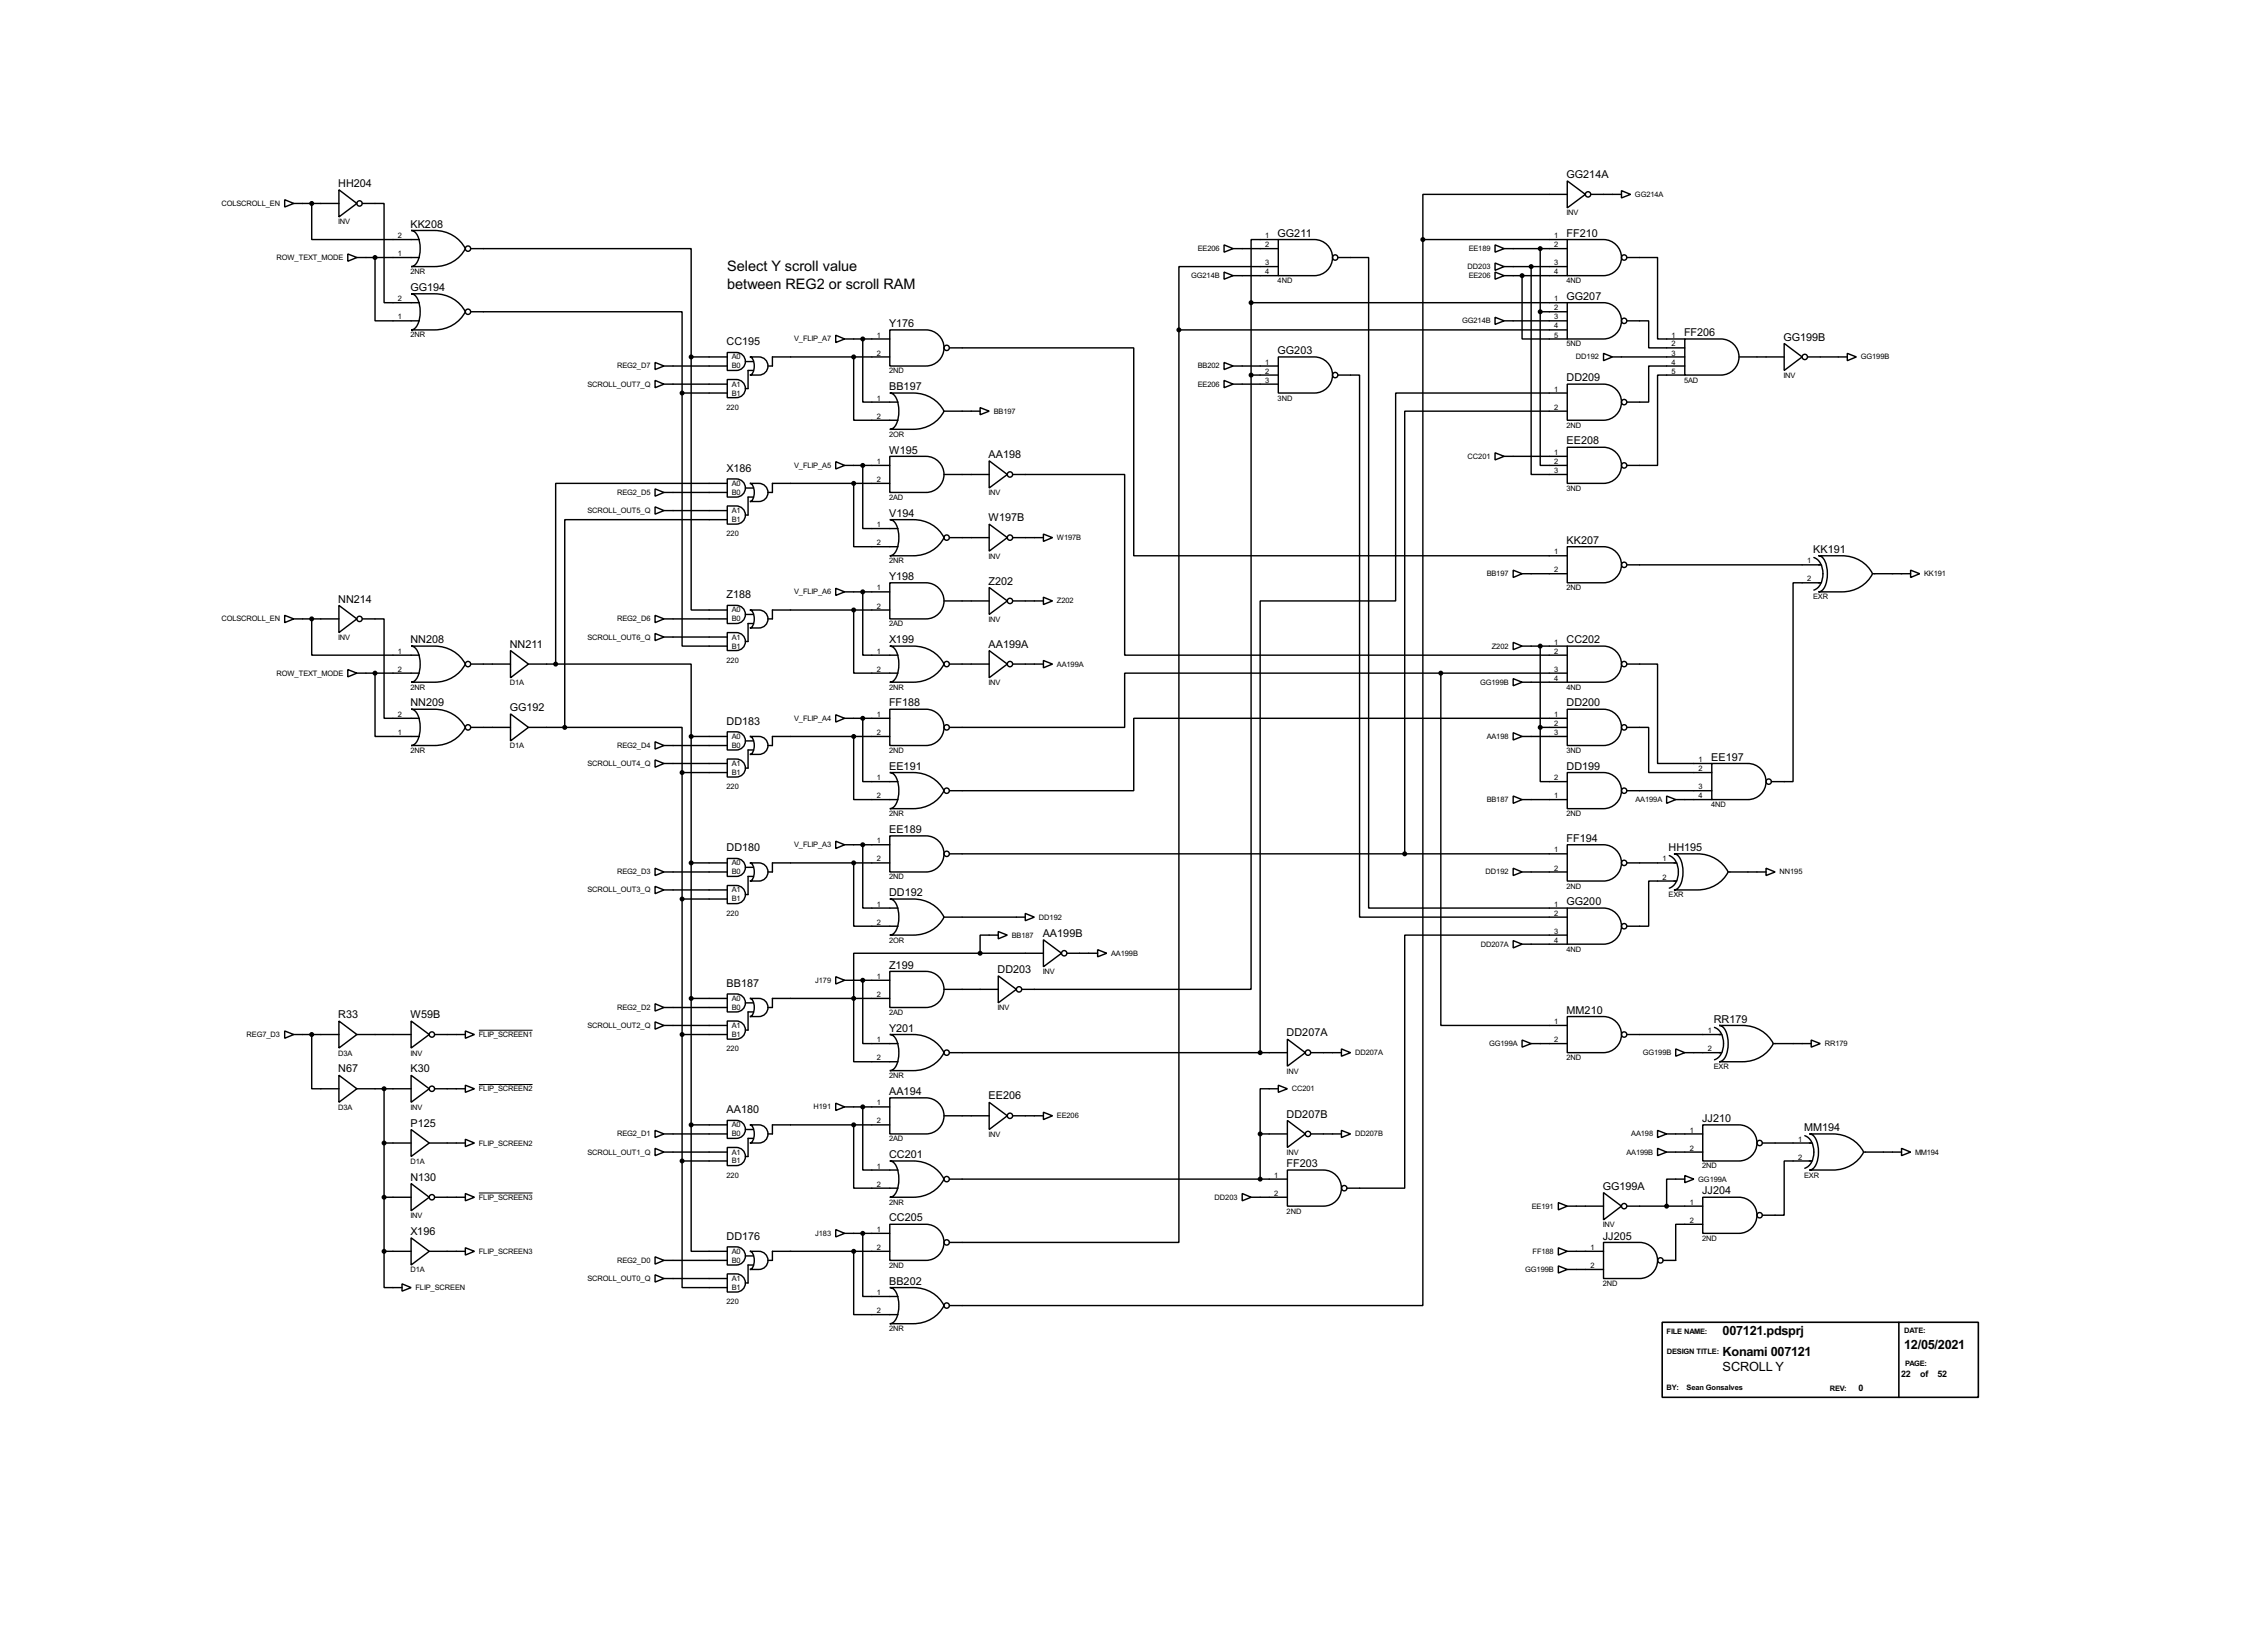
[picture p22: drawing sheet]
<svg xmlns="http://www.w3.org/2000/svg" width="637mm" height="460mm" viewBox="0 0 637 460" stroke-linecap="round" stroke-linejoin="round" font-family="sans-serif">
<defs><g id="words">
<g font-size="4.6">
<text x="204.5" y="76.1">Select Y scroll value</text>
<text x="204.5" y="81.1">between REG2 or scroll RAM</text>
</g>
<g font-size="4">
<text x="484.4" y="375.4">007121.pdsprj</text>
<text x="484.4" y="381.1">Konami 007121</text>
<text x="535.5" y="379.4">12/05/2021</text>
<text x="484.4" y="385.5">SCROLL Y</text>
</g>
<g font-size="3.4">
<text x="95.1" y="52.6">HH204</text>
<text x="440.5" y="50.1">GG214A</text>
<text x="115.4" y="64">KK208</text>
<text x="359.3" y="66.5">GG211</text>
<text x="440.5" y="66.5">FF210</text>
<text x="115.4" y="81.8">GG194</text>
<text x="440.5" y="84.3">GG207</text>
<text x="250" y="92">Y176</text>
<text x="473.6" y="94.5">FF206</text>
<text x="501.5" y="95.8">GG199B</text>
<text x="204.3" y="97">CC195</text>
<text x="359.3" y="99.5">GG203</text>
<text x="440.5" y="107.2">DD209</text>
<text x="250" y="109.7">BB197</text>
<text x="440.5" y="124.9">EE208</text>
<text x="250" y="127.5">W195</text>
<text x="278" y="128.8">AA198</text>
<text x="204.3" y="132.6">X186</text>
<text x="250" y="145.3">V194</text>
<text x="278" y="146.6">W197B</text>
<text x="440.5" y="152.9">KK207</text>
<text x="509.9" y="155.5">KK191</text>
<text x="250" y="163">Y198</text>
<text x="278" y="164.4">Z202</text>
<text x="95.1" y="169.4">NN214</text>
<text x="204.3" y="168.2">Z188</text>
<text x="115.4" y="180.9">NN208</text>
<text x="143.4" y="182.1">NN211</text>
<text x="250" y="180.9">X199</text>
<text x="278" y="182.1">AA199A</text>
<text x="440.5" y="180.9">CC202</text>
<text x="115.4" y="198.6">NN209</text>
<text x="143.4" y="199.9">GG192</text>
<text x="204.3" y="203.7">DD183</text>
<text x="250" y="198.6">FF188</text>
<text x="440.5" y="198.6">DD200</text>
<text x="481.2" y="213.9">EE197</text>
<text x="250" y="216.4">EE191</text>
<text x="440.5" y="216.4">DD199</text>
<text x="204.3" y="239.3">DD180</text>
<text x="250" y="234.2">EE189</text>
<text x="440.5" y="236.7">FF194</text>
<text x="469.2" y="239.3">HH195</text>
<text x="250" y="252">DD192</text>
<text x="440.5" y="254.5">GG200</text>
<text x="293.2" y="263.4">AA199B</text>
<text x="250" y="272.3">Z199</text>
<text x="280.5" y="273.6">DD203</text>
<text x="204.3" y="277.4">BB187</text>
<text x="95.1" y="286.3">R33</text>
<text x="115.4" y="286.3">W59B</text>
<text x="440.5" y="285">MM210</text>
<text x="481.9" y="287.5">RR179</text>
<text x="250" y="290.1">Y201</text>
<text x="361.8" y="291.4">DD207A</text>
<text x="95.1" y="301.5">N67</text>
<text x="115.4" y="301.5">K30</text>
<text x="250" y="307.9">AA194</text>
<text x="278" y="309.1">EE206</text>
<text x="115.4" y="316.8">P125</text>
<text x="204.3" y="312.9">AA180</text>
<text x="361.8" y="314.2">DD207B</text>
<text x="478.6" y="315.5">JJ210</text>
<text x="507.3" y="318">MM194</text>
<text x="250" y="325.6">CC201</text>
<text x="361.8" y="328.2">FF203</text>
<text x="115.4" y="332">N130</text>
<text x="450.7" y="334.5">GG199A</text>
<text x="478.6" y="335.8">JJ204</text>
<text x="115.4" y="347.2">X196</text>
<text x="250" y="343.4">CC205</text>
<text x="204.3" y="348.5">DD176</text>
<text x="450.7" y="348.5">JJ205</text>
<text x="250" y="361.2">BB202</text>
</g>
<g font-size="2.8">
<text x="534.6" y="387.1">22</text>
<text x="539.9" y="387.1">of</text>
<text x="544.8" y="387.1">52</text>
<text x="522.6" y="391.2">0</text>
</g>
<g font-size="2.4">
<text x="62.3" y="57.9">COLSCROLL_EN</text>
<text x="459.8" y="55.4">GG214A</text>
<text x="95.1" y="63.1">INV</text>
<text x="440.5" y="60.6">INV</text>
<text x="111.9" y="72">1</text>
<text x="111.9" y="67">2</text>
<text x="336.8" y="70.6">EE206</text>
<text x="355.8" y="67">1</text>
<text x="355.8" y="69.5">2</text>
<text x="413" y="70.6">EE189</text>
<text x="437.1" y="67">1</text>
<text x="437.1" y="69.5">2</text>
<text x="77.8" y="73.1">ROW_TEXT_MODE</text>
<text x="115.4" y="77">2NR</text>
<text x="355.8" y="74.6">3</text>
<text x="355.8" y="77.1">4</text>
<text x="412.7" y="75.6">DD203</text>
<text x="437.1" y="74.6">3</text>
<text x="437.1" y="77.1">4</text>
<text x="335" y="78.2">GG214B</text>
<text x="359.3" y="79.6">4ND</text>
<text x="413" y="78.2">EE206</text>
<text x="440.5" y="79.6">4ND</text>
<text x="111.9" y="89.8">1</text>
<text x="111.9" y="84.7">2</text>
<text x="437.1" y="84.7">1</text>
<text x="437.1" y="87.3">2</text>
<text x="437.1" y="89.8">3</text>
<text x="115.4" y="94.9">2NR</text>
<text x="223.3" y="96">V_FLIP_A7</text>
<text x="246.6" y="94.9">1</text>
<text x="411.2" y="90.9">GG214B</text>
<text x="437.1" y="92.4">4</text>
<text x="437.1" y="94.9">5</text>
<text x="470.1" y="94.9">1</text>
<text x="205.8" y="101">A0</text>
<text x="246.6" y="100">2</text>
<text x="440.5" y="97.4">5ND</text>
<text x="443.2" y="101">DD192</text>
<text x="470.1" y="97.4">2</text>
<text x="470.1" y="100">3</text>
<text x="523.3" y="101">GG199B</text>
<text x="173.5" y="103.6">REG2_D7</text>
<text x="205.8" y="103.6">B0</text>
<text x="250" y="105">2ND</text>
<text x="336.8" y="103.6">BB202</text>
<text x="355.8" y="102.5">1</text>
<text x="355.8" y="105.1">2</text>
<text x="355.8" y="107.6">3</text>
<text x="470.1" y="102.5">4</text>
<text x="470.1" y="105.1">5</text>
<text x="473.6" y="107.6">5AD</text>
<text x="501.5" y="106.3">INV</text>
<text x="165.2" y="108.7">SCROLL_OUT7_Q</text>
<text x="205.8" y="108.7">A1</text>
<text x="205.8" y="111.2">B1</text>
<text x="246.6" y="112.7">1</text>
<text x="336.8" y="108.7">EE206</text>
<text x="359.3" y="112.6">3ND</text>
<text x="437.1" y="110.1">1</text>
<text x="204.3" y="115.1">220</text>
<text x="246.6" y="117.8">2</text>
<text x="279.5" y="116.3">BB197</text>
<text x="437.1" y="115.2">2</text>
<text x="250" y="122.8">2OR</text>
<text x="440.5" y="120.3">2ND</text>
<text x="223.3" y="131.6">V_FLIP_A5</text>
<text x="246.6" y="130.5">1</text>
<text x="412.7" y="129">CC201</text>
<text x="437.1" y="127.9">1</text>
<text x="437.1" y="130.5">2</text>
<text x="205.8" y="136.6">A0</text>
<text x="246.6" y="135.5">2</text>
<text x="437.1" y="133">3</text>
<text x="173.5" y="139.2">REG2_D5</text>
<text x="205.8" y="139.2">B0</text>
<text x="250" y="140.5">2AD</text>
<text x="278" y="139.3">INV</text>
<text x="440.5" y="138">3ND</text>
<text x="165.2" y="144.3">SCROLL_OUT5_Q</text>
<text x="205.8" y="144.3">A1</text>
<text x="205.8" y="146.8">B1</text>
<text x="246.6" y="148.2">1</text>
<text x="204.3" y="150.7">220</text>
<text x="246.6" y="153.3">2</text>
<text x="297.2" y="151.9">W197B</text>
<text x="437.1" y="155.9">1</text>
<text x="250" y="158.4">2NR</text>
<text x="278" y="157.1">INV</text>
<text x="437.1" y="160.9">2</text>
<text x="508.2" y="158.4">1</text>
<text x="223.3" y="167.1">V_FLIP_A6</text>
<text x="246.6" y="166">1</text>
<text x="418.1" y="162">BB197</text>
<text x="440.5" y="166">2ND</text>
<text x="508.2" y="163.5">2</text>
<text x="541.1" y="162">KK191</text>
<text x="205.8" y="172.2">A0</text>
<text x="246.6" y="171.1">2</text>
<text x="297.2" y="169.7">Z202</text>
<text x="509.9" y="168.5">EXR</text>
<text x="62.3" y="174.7">COLSCROLL_EN</text>
<text x="95.1" y="179.9">INV</text>
<text x="165.2" y="179.8">SCROLL_OUT6_Q</text>
<text x="173.5" y="174.7">REG2_D6</text>
<text x="205.8" y="174.7">B0</text>
<text x="205.8" y="179.8">A1</text>
<text x="250" y="176.1">2AD</text>
<text x="278" y="174.9">INV</text>
<text x="111.9" y="183.8">1</text>
<text x="205.8" y="182.4">B1</text>
<text x="246.6" y="183.8">1</text>
<text x="419.5" y="182.4">Z202</text>
<text x="437.1" y="181.3">1</text>
<text x="437.1" y="183.8">2</text>
<text x="77.8" y="190">ROW_TEXT_MODE</text>
<text x="111.9" y="188.9">2</text>
<text x="204.3" y="186.3">220</text>
<text x="246.6" y="188.9">2</text>
<text x="297.2" y="187.4">AA199A</text>
<text x="437.1" y="188.9">3</text>
<text x="437.1" y="191.4">4</text>
<text x="115.4" y="193.9">2NR</text>
<text x="143.4" y="192.7">D1A</text>
<text x="250" y="193.9">2NR</text>
<text x="278" y="192.7">INV</text>
<text x="416.2" y="192.5">GG199B</text>
<text x="440.5" y="193.9">4ND</text>
<text x="111.9" y="201.6">2</text>
<text x="223.3" y="202.7">V_FLIP_A4</text>
<text x="246.6" y="201.6">1</text>
<text x="437.1" y="201.6">1</text>
<text x="111.9" y="206.7">1</text>
<text x="205.8" y="207.8">A0</text>
<text x="246.6" y="206.7">2</text>
<text x="418.1" y="207.8">AA198</text>
<text x="437.1" y="204.1">2</text>
<text x="437.1" y="206.7">3</text>
<text x="115.4" y="211.7">2NR</text>
<text x="143.4" y="210.4">D1A</text>
<text x="165.2" y="215.4">SCROLL_OUT4_Q</text>
<text x="173.5" y="210.3">REG2_D4</text>
<text x="205.8" y="210.3">B0</text>
<text x="205.8" y="215.4">A1</text>
<text x="250" y="211.7">2ND</text>
<text x="440.5" y="211.7">3ND</text>
<text x="477.7" y="214.3">1</text>
<text x="204.3" y="221.9">220</text>
<text x="205.8" y="217.9">B1</text>
<text x="246.6" y="219.4">1</text>
<text x="437.1" y="219.4">2</text>
<text x="477.7" y="216.8">2</text>
<text x="477.7" y="221.9">3</text>
<text x="246.6" y="224.4">2</text>
<text x="418.1" y="225.5">BB187</text>
<text x="437.1" y="224.4">1</text>
<text x="459.9" y="225.5">AA199A</text>
<text x="477.7" y="224.4">4</text>
<text x="481.2" y="226.9">4ND</text>
<text x="250" y="229.5">2NR</text>
<text x="440.5" y="229.5">2ND</text>
<text x="223.3" y="238.2">V_FLIP_A3</text>
<text x="246.6" y="237.1">1</text>
<text x="437.1" y="239.7">1</text>
<text x="173.5" y="245.9">REG2_D3</text>
<text x="205.8" y="245.9">B0</text>
<text x="205.8" y="243.3">A0</text>
<text x="246.6" y="242.2">2</text>
<text x="417.8" y="245.9">DD192</text>
<text x="437.1" y="244.8">2</text>
<text x="467.5" y="242.2">1</text>
<text x="500.4" y="245.9">NN195</text>
<text x="165.2" y="250.9">SCROLL_OUT3_Q</text>
<text x="205.8" y="250.9">A1</text>
<text x="250" y="247.3">2ND</text>
<text x="440.5" y="249.8">2ND</text>
<text x="467.5" y="247.3">2</text>
<text x="204.3" y="257.4">220</text>
<text x="205.8" y="253.5">B1</text>
<text x="246.6" y="254.9">1</text>
<text x="437.1" y="254.9">1</text>
<text x="437.1" y="257.5">2</text>
<text x="469.2" y="252.3">EXR</text>
<text x="246.6" y="260">2</text>
<text x="284.5" y="263.6">BB187</text>
<text x="292.2" y="258.6">DD192</text>
<text x="437.1" y="262.5">3</text>
<text x="250" y="265">2OR</text>
<text x="312.5" y="268.7">AA199B</text>
<text x="416.4" y="266.2">DD207A</text>
<text x="437.1" y="265.1">4</text>
<text x="440.5" y="267.6">4ND</text>
<text x="246.6" y="275.2">1</text>
<text x="293.2" y="273.9">INV</text>
<text x="205.8" y="281.4">A0</text>
<text x="229.2" y="276.3">J179</text>
<text x="246.6" y="280.3">2</text>
<text x="173.5" y="284">REG2_D2</text>
<text x="205.8" y="284">B0</text>
<text x="250" y="285.4">2AD</text>
<text x="280.5" y="284.1">INV</text>
<text x="437.1" y="287.9">1</text>
<text x="69.4" y="291.6">REG7_D3</text>
<text x="134.7" y="291.6">FLIP_SCREEN1</text>
<text x="165.2" y="289">SCROLL_OUT2_Q</text>
<text x="205.8" y="289">A1</text>
<text x="205.8" y="291.6">B1</text>
<text x="246.6" y="293">1</text>
<text x="437.1" y="293">2</text>
<text x="480.2" y="290.5">1</text>
<text x="95.1" y="296.8">D3A</text>
<text x="115.4" y="296.8">INV</text>
<text x="204.3" y="295.5">220</text>
<text x="246.6" y="298.1">2</text>
<text x="381.1" y="296.7">DD207A</text>
<text x="418.8" y="294.1">GG199A</text>
<text x="440.5" y="298.1">2ND</text>
<text x="462" y="296.7">GG199B</text>
<text x="480.2" y="295.6">2</text>
<text x="513.1" y="294.1">RR179</text>
<text x="250" y="303.1">2NR</text>
<text x="361.8" y="301.9">INV</text>
<text x="481.9" y="300.6">EXR</text>
<text x="134.7" y="306.8">FLIP_SCREEN2</text>
<text x="228.8" y="311.9">H191</text>
<text x="246.6" y="310.8">1</text>
<text x="363.3" y="306.8">CC201</text>
<text x="95.1" y="312">D3A</text>
<text x="115.4" y="312">INV</text>
<text x="205.8" y="317">A0</text>
<text x="246.6" y="315.9">2</text>
<text x="297.2" y="314.4">EE206</text>
<text x="134.7" y="322.1">FLIP_SCREEN2</text>
<text x="173.5" y="319.5">REG2_D1</text>
<text x="205.8" y="319.5">B0</text>
<text x="250" y="320.9">2AD</text>
<text x="278" y="319.7">INV</text>
<text x="381.1" y="319.5">DD207B</text>
<text x="458.7" y="319.5">AA198</text>
<text x="475.2" y="318.4">1</text>
<text x="475.2" y="323.5">2</text>
<text x="505.6" y="321">1</text>
<text x="115.4" y="327.3">D1A</text>
<text x="165.2" y="324.6">SCROLL_OUT1_Q</text>
<text x="205.8" y="324.6">A1</text>
<text x="205.8" y="327.1">B1</text>
<text x="246.6" y="328.6">1</text>
<text x="361.8" y="324.7">INV</text>
<text x="457.4" y="324.6">AA199B</text>
<text x="478.6" y="328.5">2ND</text>
<text x="505.6" y="326">2</text>
<text x="538.5" y="324.6">MM194</text>
<text x="204.3" y="331.1">220</text>
<text x="246.6" y="333.7">2</text>
<text x="358.3" y="331.1">1</text>
<text x="477.6" y="332.2">GG199A</text>
<text x="507.3" y="331.1">EXR</text>
<text x="134.7" y="337.3">FLIP_SCREEN3</text>
<text x="250" y="338.7">2NR</text>
<text x="341.6" y="337.3">DD203</text>
<text x="358.3" y="336.2">2</text>
<text x="361.8" y="341.2">2ND</text>
<text x="430.8" y="339.8">EE191</text>
<text x="475.2" y="338.7">1</text>
<text x="115.4" y="342.5">INV</text>
<text x="229.2" y="347.5">J183</text>
<text x="246.6" y="346.4">1</text>
<text x="450.7" y="345.1">INV</text>
<text x="475.2" y="343.8">2</text>
<text x="134.7" y="352.5">FLIP_SCREEN3</text>
<text x="205.8" y="352.5">A0</text>
<text x="246.6" y="351.4">2</text>
<text x="431" y="352.5">FF188</text>
<text x="447.2" y="351.4">1</text>
<text x="478.6" y="348.9">2ND</text>
<text x="115.4" y="357.8">D1A</text>
<text x="173.5" y="355.1">REG2_D0</text>
<text x="205.8" y="355.1">B0</text>
<text x="250" y="356.5">2ND</text>
<text x="428.9" y="357.6">GG199B</text>
<text x="447.2" y="356.5">2</text>
<text x="116.9" y="362.7">FLIP_SCREEN</text>
<text x="165.2" y="360.2">SCROLL_OUT0_Q</text>
<text x="205.8" y="360.2">A1</text>
<text x="205.8" y="362.7">B1</text>
<text x="246.6" y="364.1">1</text>
<text x="450.7" y="361.6">2ND</text>
<text x="204.3" y="366.6">220</text>
<text x="246.6" y="369.2">2</text>
<text x="250" y="374.3">2NR</text>
<text x="468.7" y="375.2">FILE NAME:</text>
<text x="535.5" y="374.6">DATE:</text>
<text x="468.7" y="380.6">DESIGN TITLE:</text>
<text x="535.7" y="384.1">PAGE:</text>
<text x="468.7" y="390.9">BY:</text>
<text x="474.3" y="390.9">Sean Gonsalves</text>
<text x="514.5" y="391">REV:</text>
</g>
</g></defs>
<g fill="none" stroke="#000" stroke-width=".4">
<path d="M80.1 56.2l2.5 1-2.5 1zM82.6 57.2h12.7M87.7 57.2v10.2h30.2M95.3 53.4l5.1 3.8-5.1 3.8zM101.9 57.2h6.1v27.9h9.9M440.7 50.9l5.1 3.8-5.1 3.8zM440.7 54.7h-40.6v12.7M447.3 54.7h8.7M456 53.6l2.5 1.1-2.5 1zM97.8 71.4l2.6 1-2.6 1.1zM100.4 72.4h17.5M105.5 72.4v17.8h12.4"/>
<path d="M115.6 64.8h6.6a9.6 9.6 0 0 1 8.7 5.1 9.6 9.6 0 0 1-8.7 5.1h-6.6a3.2 3.2 0 0 0 2.4-3.2 7.7 7.7 0 0 0-1.4-6.6zM132.4 69.9h62v30.5M344.2 76.5l2.6 1-2.6 1zM344.2 68.9l2.6 1-2.6 1zM346.8 77.5h12.7M346.8 69.9h12.7M359.5 67.4h10.1a5.1 5.1 0 0 1 5.1 5 5.1 5.1 0 0 1-5.1 5.1h-10.1zM359.5 75h-28v17.8M359.5 67.4h-7.7v17.7M376.2 72.4h8.7v182.9h55.8M400.1 67.4v299.7h-133.1M400.1 67.4h40.6"/>
<path d="M420.4 76.5l2.6 1-2.6 1zM420.4 68.9l2.6 1-2.6 1zM420.4 74l2.6 1-2.6 1zM423 77.5h17.7M423 69.9h17.7M423 75h17.7M428 77.5v17.8h12.7M430.6 75v58.4h10.1M433.1 69.9v17.8M440.7 67.4h10.2a5.1 5.1 0 0 1 5.1 5 5.1 5.1 0 0 1-5.1 5.1h-10.2zM457.5 72.4h8.6v22.9h7.7M115.6 82.6h6.6a9.6 9.6 0 0 1 8.7 5.1 9.6 9.6 0 0 1-8.7 5.1h-6.6a3.2 3.2 0 0 0 2.4-3.2 7.6 7.6 0 0 0-1.4-6.6z"/>
<path d="M132.4 87.7h59.4v22.8M204.5 99.1a5.1 5.1 0 0 1 4.1 .5 2.52 2.52 0 0 1 .9 2.9 2.52 2.52 0 0 1-2.4 1.7h-2.6zM235 94.3l2.5 1-2.5 1zM237.5 95.3h12.7M242.6 95.3v17.8h9.9M250.2 92.8h10.2a5.1 5.1 0 0 1 5.1 5 5.1 5.1 0 0 1-5.1 5.1h-10.2zM267 97.8h51.8v58.5h121.9M331.5 92.8v256.5h-64.5M331.5 92.8h109.2M351.8 85.1h88.9M351.8 85.1v20.4M420.4 89.2l2.6 1-2.6 1z"/>
<path d="M423 90.2h17.7M433.1 87.7v43.2h7.6M433.1 87.7h7.6M440.7 85.1h10.2a5.1 5.1 0 0 1 5.1 5.1 5.1 5.1 0 0 1-5.1 5.1h-10.2zM450.9 99.4l2.5 1-2.5 1zM457.5 90.2h6.1v7.6h10.2M473.8 95.3h10.1a5.1 5.1 0 0 1 5.1 5.1 5.1 5.1 0 0 1-5.1 5.1h-10.1zM501.7 96.6l5.1 3.8-5.1 3.8zM519.5 99.4l2.5 1-2.5 1zM184.2 101.9l2.5 1-2.5 1zM184.2 107l2.5 1-2.5 1zM186.7 102.9h17.8"/>
<path d="M186.7 108h17.8M191.8 110.5v71.2h12.7M191.8 110.5h12.7M194.4 100.4v71.1h10.1M194.4 100.4h10.1M204.5 106.7a5.1 5.1 0 0 1 4.1 .5 2.55 2.55 0 0 1 .9 2.9 2.55 2.55 0 0 1-2.4 1.7h-2.6zM209.6 101.7h2.3M210.9 100.4a5.1 5.1 0 0 1 4.1 .5 2.55 2.55 0 0 1 .8 2.8 2.55 2.55 0 0 1-2.4 1.8h-2.5a2.24 2.24 0 0 0 1.2-2.6v-.7a1.94 1.94 0 0 0-1.2-1.8zM211.9 104.2h-1.5v5.1h-.8M240.1 100.4v17.8h12.4M250.2 110.5h6.6a9.5 9.5 0 0 1 8.7 5.1 9.5 9.5 0 0 1-8.7 5.1h-6.6a3.2 3.2 0 0 0 2.4-3.1 7.8 7.8 0 0 0-1.3-6.7zM250.2 100.4h-33v2.5h-1.2"/>
<path d="M265.5 115.6h10.1M275.6 114.6l2.6 1-2.6 1zM344.2 107l2.6 1-2.6 1zM344.2 101.9l2.6 1-2.6 1zM346.8 102.9h12.7M346.8 108h12.7M351.8 105.5v172.7h-64.5M351.8 105.5h7.7M359.5 100.4h10.1a5.1 5.1 0 0 1 5.1 5 5.1 5.1 0 0 1-5.1 5.1h-10.1zM376.2 105.5h6.1v152.4h58.4M440.7 108h10.2a5.1 5.1 0 0 1 5.1 5.1 5.1 5.1 0 0 1-5.1 5.1h-10.2zM440.7 115.6h-45.7v124.5"/>
<path d="M440.7 110.5h-48.2v58.5h-38.1v127M453.4 100.4h20.4M473.8 102.9h-10.2v10.2h-6.1M473.8 105.5h-7.7v25.4h-8.6M489 100.4h12.7M508.3 100.4h11.2M184.2 137.5l2.5 1-2.5 1zM186.7 138.5h17.8M204.5 134.7a5.1 5.1 0 0 1 4.1 .5 2.56 2.56 0 0 1 .9 2.8 2.56 2.56 0 0 1-2.4 1.8h-2.6zM204.5 135.9h-48.2v50.8M209.6 137.2h2.3M210.9 135.9a5 5 0 0 1 4.1 .6 2.55 2.55 0 0 1 .8 2.8 2.55 2.55 0 0 1-2.4 1.7h-2.5a2.24 2.24 0 0 0 1.2-2.5v-.7a1.99 1.99 0 0 0-1.2-1.9z"/>
<path d="M211.9 139.8h-1.5v5h-.8M235 129.8l2.5 1.1-2.5 1zM237.5 130.9h12.7M240.1 135.9v17.8h12.4M242.6 130.9v17.7h9.9M250.2 128.3h10.2a5.1 5.1 0 0 1 5.1 5.1 5.1 5.1 0 0 1-5.1 5.1h-10.2zM250.2 135.9h-33v2.6h-1.2M265.5 133.4h12.7M278.2 129.6l5.1 3.8-5.1 3.8zM284.8 133.4h31.5v50.8h124.4M420.4 127.3l2.6 1-2.6 1zM423 128.3h17.7"/>
<path d="M440.7 125.8h10.2a5.1 5.1 0 0 1 5.1 5 5.1 5.1 0 0 1-5.1 5.1h-10.2zM184.2 142.5l2.5 1.1-2.5 1zM186.7 143.6h17.8M204.5 142.3a5 5 0 0 1 4.1 .5 2.55 2.55 0 0 1 .9 2.8 2.55 2.55 0 0 1-2.4 1.8h-2.6zM204.5 146.1h-45.7v58.4M250.2 146.1h6.6a9.5 9.5 0 0 1 8.7 5.1 9.5 9.5 0 0 1-8.7 5.1h-6.6a3.2 3.2 0 0 0 2.4-3.2 7.7 7.7 0 0 0-1.3-6.6zM267 151.2h11.2M278.2 147.4l5.1 3.8-5.1 3.8zM284.8 151.2h8.6M293.4 150.2l2.6 1-2.6 1zM440.7 153.7h10.2a5.1 5.1 0 0 1 5.1 5.1 5.1 5.1 0 0 1-5.1 5.1h-10.2zM457.5 158.8h54.6"/>
<path d="M510.1 156.8a5.1 5.1 0 0 1 2.3 6.1l-.2 .7a3.7 3.7 0 0 1-2.1 2.3M511.4 156.3h6.6a9.4 9.4 0 0 1 8.6 5 9.5 9.5 0 0 1-8.6 5.1h-6.6a3.2 3.2 0 0 0 2.3-3.1 7.8 7.8 0 0 0-1.3-6.6zM80.1 173l2.5 1-2.5 1.1zM82.6 174h12.7M87.7 174v10.2h30.2M95.3 170.2l5.1 3.8-5.1 3.9zM101.9 174h6.1v28h9.9M184.2 173l2.5 1-2.5 1.1zM184.2 178.1l2.5 1-2.5 1zM186.7 174h17.8M186.7 179.1h17.8M204.5 170.2a5.1 5.1 0 0 1 4.1 .5 2.55 2.55 0 0 1 .9 2.9 2.55 2.55 0 0 1-2.4 1.7h-2.6z"/>
<path d="M204.5 177.9a5.1 5.1 0 0 1 4.1 .5 2.53 2.53 0 0 1 .9 2.8 2.53 2.53 0 0 1-2.4 1.7h-2.6zM209.6 172.8h2.3M210.9 171.5a5.1 5.1 0 0 1 4.1 .5 2.53 2.53 0 0 1 .8 2.9 2.53 2.53 0 0 1-2.4 1.7h-2.5a2.24 2.24 0 0 0 1.2-2.6v-.7a1.93 1.93 0 0 0-1.2-1.8zM211.9 175.3h-1.5v5.1h-.8M235 165.4l2.5 1-2.5 1zM237.5 166.4h12.7M240.1 171.5v17.8h12.4M242.6 166.4v17.8h9.9M250.2 163.9h10.2a5.1 5.1 0 0 1 5.1 5 5.1 5.1 0 0 1-5.1 5.1h-10.2zM250.2 171.5h-33v2.5h-1.2M265.5 169h12.7M278.2 165.2l5.1 3.8-5.1 3.8z"/>
<path d="M284.8 169h8.6M293.4 167.9l2.6 1.1-2.6 1zM425.5 160.3l2.5 1-2.5 1.1zM428 161.3h12.7M512.1 163.9h-7.9v55.9h-6.1M526.6 161.3h10.7M537.3 160.3l2.5 1-2.5 1.1zM97.8 188.3l2.6 1-2.6 1zM100.4 189.3h17.5M105.5 189.3v17.8h12.4M115.6 181.7h6.6a9.6 9.6 0 0 1 8.7 5 9.6 9.6 0 0 1-8.7 5.1h-6.6a3.2 3.2 0 0 0 2.4-3.1 7.6 7.6 0 0 0-1.4-6.6zM115.6 199.4h6.6a9.6 9.6 0 0 1 8.7 5.1 9.6 9.6 0 0 1-8.7 5.1h-6.6a3.2 3.2 0 0 0 2.4-3.1 7.7 7.7 0 0 0-1.4-6.7z"/>
<path d="M132.4 186.7h11.2M143.6 182.9l5 3.8-5 3.9zM148.6 186.7h7.7M156.3 186.7h38.1v20.4M250.2 181.7h6.6a9.5 9.5 0 0 1 8.7 5 9.5 9.5 0 0 1-8.7 5.1h-6.6a3.2 3.2 0 0 0 2.4-3.1 7.7 7.7 0 0 0-1.3-6.6zM250.2 199.4h10.2a5.1 5.1 0 0 1 5.1 5.1 5.1 5.1 0 0 1-5.1 5.1h-10.2zM267 186.7h11.2M278.2 182.9l5.1 3.8-5.1 3.9zM284.8 186.7h8.6M293.4 185.7l2.6 1-2.6 1.1zM405.2 189.3h-88.9v15.2h-49.3M405.2 189.3v99h35.5"/>
<path d="M405.2 189.3h35.5M425.5 180.6l2.5 1.1-2.5 1zM425.5 190.8l2.5 1-2.5 1zM428 191.8h12.7M428 181.7h12.7M433.1 181.7v22.8M440.7 181.7h10.2a5.1 5.1 0 0 1 5.1 5 5.1 5.1 0 0 1-5.1 5.1h-10.2zM440.7 199.4h10.2a5.1 5.1 0 0 1 5.1 5.1 5.1 5.1 0 0 1-5.1 5.1h-10.2zM457.5 186.7h8.6v28h15.3M132.4 204.5h11.2M143.6 200.7l5 3.8-5 3.8zM148.6 204.5h10.2"/>
<path d="M158.8 204.5h33v12.7M184.2 208.6l2.5 1-2.5 1zM184.2 213.7l2.5 1-2.5 1zM186.7 209.6h17.8M186.7 214.7h17.8M191.8 217.2h12.7M191.8 217.2v109.2M194.4 207.1h10.1M194.4 207.1v109.2M204.5 205.8a5 5 0 0 1 4.1 .5 2.55 2.55 0 0 1 .9 2.8 2.55 2.55 0 0 1-2.4 1.8h-2.6zM204.5 213.4a5.1 5.1 0 0 1 4.1 .5 2.52 2.52 0 0 1 .9 2.9 2.52 2.52 0 0 1-2.4 1.7h-2.6zM209.6 208.3h2.3"/>
<path d="M210.9 207.1a5.1 5.1 0 0 1 4.1 .5 2.52 2.52 0 0 1 .8 2.8 2.52 2.52 0 0 1-2.4 1.7h-2.5a2.21 2.21 0 0 0 1.2-2.5v-.7a1.94 1.94 0 0 0-1.2-1.8zM211.9 210.9h-1.5v5.1h-.8M235 201l2.5 1-2.5 1zM237.5 202h12.7M240.1 207.1v17.7h12.4M242.6 202v17.8h9.9M250.2 217.2h6.6a9.5 9.5 0 0 1 8.7 5.1 9.5 9.5 0 0 1-8.7 5.1h-6.6a3.2 3.2 0 0 0 2.4-3.2 7.8 7.8 0 0 0-1.3-6.6zM250.2 207.1h-33v2.5h-1.2M425.5 206l2.5 1.1-2.5 1zM428 207.1h12.7M433.1 204.5v15.3h7.6M433.1 204.5h7.6"/>
<path d="M440.7 217.2h10.2a5.1 5.1 0 0 1 5.1 5.1 5.1 5.1 0 0 1-5.1 5.1h-10.2zM440.7 202h-121.9v20.3h-51.8M457.5 204.5h6.1v12.7h17.8M481.4 214.7h10.1a5.1 5.1 0 0 1 5.1 5 5.1 5.1 0 0 1-5.1 5.1h-10.1zM235 236.5l2.5 1-2.5 1.1zM237.5 237.5h12.7M242.6 237.5v17.8h9.9M250.2 235h10.2a5.1 5.1 0 0 1 5.1 5.1 5.1 5.1 0 0 1-5.1 5.1h-10.2zM425.5 223.8l2.5 1-2.5 1.1zM428 224.8h12.7M440.7 237.5h10.2a5.1 5.1 0 0 1 5.1 5.1 5.1 5.1 0 0 1-5.1 5.1h-10.2zM457.5 222.3h23.9"/>
<path d="M468.7 223.8l2.5 1-2.5 1.1zM471.2 224.8h10.2M184.2 244.1l2.5 1.1-2.5 1zM184.2 249.2l2.5 1-2.5 1.1zM186.7 245.2h17.8M186.7 250.2h17.8M191.8 252.8h12.7M194.4 242.6h10.1M204.5 241.4a5.1 5.1 0 0 1 4.1 .5 2.53 2.53 0 0 1 .9 2.8 2.53 2.53 0 0 1-2.4 1.7h-2.6zM204.5 249a5.1 5.1 0 0 1 4.1 .5 2.56 2.56 0 0 1 .9 2.8 2.56 2.56 0 0 1-2.4 1.8h-2.6zM209.6 243.9h2.3M210.9 242.6a5.1 5.1 0 0 1 4.1 .5 2.56 2.56 0 0 1 .8 2.9 2.56 2.56 0 0 1-2.4 1.7h-2.5a2.29 2.29 0 0 0 1.2-2.5v-.7a1.94 1.94 0 0 0-1.2-1.9z"/>
<path d="M211.9 246.4h-1.5v5.1h-.8M240.1 242.6v17.8h12.4M250.2 252.8h6.6a9.5 9.5 0 0 1 8.7 5.1 9.5 9.5 0 0 1-8.7 5h-6.6a3.1 3.1 0 0 0 2.4-3.1 7.8 7.8 0 0 0-1.3-6.6zM250.2 242.6h-33v2.6h-1.2M265.5 257.9h22.8M267 240.1h173.7M288.3 256.8l2.6 1.1-2.6 1zM425.5 244.1l2.5 1.1-2.5 1zM428 245.2h12.7M440.7 255.3h10.2a5.1 5.1 0 0 1 5.1 5.1 5.1 5.1 0 0 1-5.1 5.1h-10.2zM457.5 242.6h14M469.4 240.6a5.3 5.3 0 0 1 2.2 6.9 3.6 3.6 0 0 1-2.2 2.2"/>
<path d="M470.7 240.1h6.6a9.6 9.6 0 0 1 8.7 5.1 9.6 9.6 0 0 1-8.7 5h-6.6a3.2 3.2 0 0 0 2.4-3.1 7.7 7.7 0 0 0-1.4-6.6zM471.5 247.7h-7.9v12.7h-6.1M486 245.2h10.6M496.6 244.1l2.6 1.1-2.6 1zM204.5 279.5a5.1 5.1 0 0 1 4.1 .5 2.53 2.53 0 0 1 .9 2.8 2.53 2.53 0 0 1-2.4 1.7h-2.6zM235 274.6l2.5 1-2.5 1.1zM237.5 275.6h12.7M242.6 275.6v17.8h9.9M250.2 273.1h10.2a5.1 5.1 0 0 1 5.1 5.1 5.1 5.1 0 0 1-5.1 5.1h-10.2zM265.5 278.2h15.2M275.6 268h-35.5v30.5h12.4M275.6 268h17.8"/>
<path d="M280.7 274.4l5.1 3.8-5.1 3.8zM280.7 261.9l2.6 1-2.6 1.1zM280.7 262.9h-5.1v5.1M293.4 264.2l5.1 3.8-5.1 3.8zM300 268h8.7M308.7 267l2.5 1-2.5 1zM425.5 264.5l2.5 1-2.5 1zM428 265.5h12.7M440.7 262.9h-45.7v71.2h-16.2M80.1 289.9l2.5 1-2.5 1zM82.6 290.9h12.7M87.7 290.9v15.2h7.6"/>
<path d="M95.3 287.1l5.1 3.8-5.1 3.8zM100.4 290.9h15.2M115.6 287.1l5.1 3.8-5.1 3.8zM122.2 290.9h8.7M130.9 289.9l2.5 1-2.5 1zM184.2 282.2l2.5 1.1-2.5 1zM184.2 287.3l2.5 1-2.5 1.1zM186.7 283.3h17.8M186.7 288.3h17.8M191.8 290.9h12.7M194.4 280.7h10.1M204.5 287.1a5.1 5.1 0 0 1 4.1 .5 2.56 2.56 0 0 1 .9 2.8 2.56 2.56 0 0 1-2.4 1.8h-2.6z"/>
<path d="M209.6 282h2.3M210.9 280.7a5.1 5.1 0 0 1 4.1 .5 2.56 2.56 0 0 1 .8 2.9 2.56 2.56 0 0 1-2.4 1.7h-2.5a2.29 2.29 0 0 0 1.2-2.5v-.7a1.94 1.94 0 0 0-1.2-1.9zM211.9 284.5h-1.5v5.1h-.8M250.2 290.9h6.6a9.5 9.5 0 0 1 8.7 5.1 9.5 9.5 0 0 1-8.7 5h-6.6a3.1 3.1 0 0 0 2.4-3.1 7.8 7.8 0 0 0-1.3-6.6zM250.2 280.7h-33v2.6h-1.2M267 296h95M362 292.2l5.1 3.8-5.1 3.8zM368.6 296h8.6M377.2 294.9l2.6 1.1-2.6 1zM428 292.4l2.6 1-2.6 1zM430.6 293.4h10.1M440.7 285.8h10.2a5.1 5.1 0 0 1 5.1 5.1 5.1 5.1 0 0 1-5.1 5.1h-10.2z"/>
<path d="M457.5 290.9h26.7M471.2 294.9l2.6 1.1-2.6 1zM473.8 296h10.4M482.1 288.9a5.1 5.1 0 0 1 2.4 6.1l-.2 .7a3.6 3.6 0 0 1-2.2 2.3M483.4 288.3h6.6a9.6 9.6 0 0 1 8.7 5.1 9.6 9.6 0 0 1-8.7 5.1h-6.6a3.2 3.2 0 0 0 2.4-3.1 7.7 7.7 0 0 0-1.4-6.7zM498.7 293.4h10.6M509.3 292.4l2.6 1-2.6 1zM95.3 302.3l5.1 3.8-5.1 3.8zM100.4 306.1h15.2M108 306.1v45.7M115.6 302.3l5.1 3.8-5.1 3.8zM115.6 317.6l5.1 3.8-5.1 3.8z"/>
<path d="M122.2 306.1h8.7M130.9 305.1l2.5 1-2.5 1zM184.2 317.8l2.5 1-2.5 1zM186.7 318.8h17.8M194.4 316.3v35.5h10.1M194.4 316.3h10.1M204.5 315a5.1 5.1 0 0 1 4.1 .5 2.52 2.52 0 0 1 .9 2.9 2.52 2.52 0 0 1-2.4 1.7h-2.6zM209.6 317.6h2.3M210.9 316.3a5.1 5.1 0 0 1 4.1 .5 2.55 2.55 0 0 1 .8 2.8 2.55 2.55 0 0 1-2.4 1.8h-2.5a2.24 2.24 0 0 0 1.2-2.6v-.7a1.94 1.94 0 0 0-1.2-1.8zM235 310.2l2.5 1-2.5 1zM237.5 311.2h12.7M240.1 316.3v17.8h12.4"/>
<path d="M242.6 311.2v17.8h9.9M250.2 308.7h10.2a5.1 5.1 0 0 1 5.1 5 5.1 5.1 0 0 1-5.1 5.1h-10.2zM250.2 316.3h-33v2.5h-1.2M265.5 313.7h12.7M278.2 309.9l5.1 3.8-5.1 3.9zM284.8 313.7h8.6M293.4 312.7l2.6 1-2.6 1.1zM354.4 318.8h7.6M354.4 318.8v12.7M359.5 305.1l2.5 1-2.5 1zM359.5 306.1h-5.1v12.7M362 315l5.1 3.8-5.1 3.8z"/>
<path d="M368.6 318.8h8.6M377.2 317.8l2.6 1-2.6 1zM466.1 317.8l2.6 1-2.6 1zM468.7 318.8h10.1M478.8 316.3h10.2a5.1 5.1 0 0 1 5.1 5 5.1 5.1 0 0 1-5.1 5.1h-10.2zM507.5 319.3a5.2 5.2 0 0 1 2.2 6.9 3.7 3.7 0 0 1-2.2 2.3M508.8 318.8h6.6a9.6 9.6 0 0 1 8.7 5.1 9.6 9.6 0 0 1-8.7 5.1h-6.6a3.2 3.2 0 0 0 2.4-3.2 7.7 7.7 0 0 0-1.4-6.6zM108 336.6h7.6M108 321.4h7.6M115.6 332.8l5.1 3.8-5.1 3.8zM120.7 321.4h10.2M122.2 336.6h8.7"/>
<path d="M130.9 320.3l2.5 1.1-2.5 1zM130.9 335.6l2.5 1-2.5 1zM184.2 322.9l2.5 1-2.5 1zM186.7 323.9h17.8M191.8 326.4v35.6h12.7M191.8 326.4h12.7M204.5 322.6a5.1 5.1 0 0 1 4.1 .5 2.55 2.55 0 0 1 .9 2.9 2.55 2.55 0 0 1-2.4 1.7h-2.6zM211.9 320.1h-1.5v5.1h-.8M250.2 326.4h6.6a9.5 9.5 0 0 1 8.7 5.1 9.5 9.5 0 0 1-8.7 5.1h-6.6a3.2 3.2 0 0 0 2.4-3.1 7.8 7.8 0 0 0-1.3-6.7zM267 331.5h95M349.3 335.6l2.5 1-2.5 1zM351.8 336.6h10.2"/>
<path d="M362 329h10.2a5.1 5.1 0 0 1 5 5 5.1 5.1 0 0 1-5 5.1h-10.2zM438.2 338.1l2.5 1-2.5 1.1zM440.7 339.1h10.2M450.9 335.3l5.1 3.8-5.1 3.9zM457.5 339.1h21.3M466.1 322.9l2.6 1-2.6 1zM468.7 323.9h10.1M473.8 330.5l2.5 1-2.5 1zM473.8 331.5h-5.1v7.6M478.8 336.6h10.2a5.1 5.1 0 0 1 5.1 5.1 5.1 5.1 0 0 1-5.1 5.1h-10.2zM495.6 321.4h14M509.6 326.4h-7.9v15.3h-6.1"/>
<path d="M524.1 323.9h10.6M534.7 322.9l2.6 1-2.6 1zM108 351.8v10.2h5.1M108 351.8h7.6M115.6 348l5.1 3.8-5.1 3.9zM120.7 351.8h10.2M130.9 350.8l2.5 1-2.5 1.1zM184.2 353.4l2.5 1-2.5 1zM184.2 358.4l2.5 1.1-2.5 1zM186.7 354.4h17.8M186.7 359.5h17.8M204.5 350.6a5.1 5.1 0 0 1 4.1 .5 2.56 2.56 0 0 1 .9 2.8 2.56 2.56 0 0 1-2.4 1.8h-2.6z"/>
<path d="M204.5 358.2a5 5 0 0 1 4.1 .5 2.55 2.55 0 0 1 .9 2.8 2.55 2.55 0 0 1-2.4 1.8h-2.6zM209.6 353.1h2.3M210.9 351.8a5 5 0 0 1 4.1 .6 2.55 2.55 0 0 1 .8 2.8 2.55 2.55 0 0 1-2.4 1.7h-2.5a2.24 2.24 0 0 0 1.2-2.5v-.7a1.99 1.99 0 0 0-1.2-1.9zM211.9 355.7h-1.5v5h-.8M235 345.7l2.5 1.1-2.5 1zM237.5 346.8h12.7M240.1 351.8v17.8h12.4M242.6 346.8v17.7h9.9M250.2 344.2h10.2a5.1 5.1 0 0 1 5.1 5.1 5.1 5.1 0 0 1-5.1 5.1h-10.2zM250.2 351.8h-33v2.6h-1.2M438.2 350.8l2.5 1-2.5 1.1zM438.2 355.9l2.5 1-2.5 1z"/>
<path d="M440.7 351.8h10.2M440.7 356.9h10.2M450.9 349.3h10.2a5.1 5.1 0 0 1 5 5.1 5.1 5.1 0 0 1-5 5.1h-10.2zM478.8 344.2h-7.6v10.2h-3.5M113.1 361l2.5 1-2.5 1zM250.2 362h6.6a9.5 9.5 0 0 1 8.7 5.1 9.5 9.5 0 0 1-8.7 5.1h-6.6a3.2 3.2 0 0 0 2.4-3.2 7.7 7.7 0 0 0-1.3-6.6z"/>
<circle cx="101.1" cy="57.2" r=".75"/>
<circle cx="446.5" cy="54.7" r=".75"/>
<circle cx="131.6" cy="69.9" r=".75"/>
<circle cx="375.4" cy="72.4" r=".75"/>
<circle cx="456.7" cy="72.4" r=".75"/>
<circle cx="131.6" cy="87.7" r=".75"/>
<circle cx="266.2" cy="97.8" r=".75"/>
<circle cx="456.7" cy="90.2" r=".75"/>
<circle cx="375.4" cy="105.5" r=".75"/>
<circle cx="456.7" cy="113.1" r=".75"/>
<circle cx="507.5" cy="100.4" r=".75"/>
<circle cx="284" cy="133.4" r=".75"/>
<circle cx="456.7" cy="130.9" r=".75"/>
<circle cx="266.2" cy="151.2" r=".75"/>
<circle cx="284" cy="151.2" r=".75"/>
<circle cx="456.7" cy="158.8" r=".75"/>
<circle cx="101.1" cy="174" r=".75"/>
<circle cx="284" cy="169" r=".75"/>
<circle cx="131.6" cy="186.7" r=".75"/>
<circle cx="266.2" cy="186.7" r=".75"/>
<circle cx="284" cy="186.7" r=".75"/>
<circle cx="456.7" cy="186.7" r=".75"/>
<circle cx="131.6" cy="204.5" r=".75"/>
<circle cx="266.2" cy="204.5" r=".75"/>
<circle cx="456.7" cy="204.5" r=".75"/>
<circle cx="497.3" cy="219.8" r=".75"/>
<circle cx="266.2" cy="222.3" r=".75"/>
<circle cx="456.7" cy="222.3" r=".75"/>
<circle cx="266.2" cy="240.1" r=".75"/>
<circle cx="456.7" cy="242.6" r=".75"/>
<circle cx="286.5" cy="278.2" r=".75"/>
<circle cx="299.2" cy="268" r=".75"/>
<circle cx="456.7" cy="260.4" r=".75"/>
<circle cx="121.4" cy="290.9" r=".75"/>
<circle cx="266.2" cy="296" r=".75"/>
<circle cx="367.8" cy="296" r=".75"/>
<circle cx="456.7" cy="290.9" r=".75"/>
<circle cx="121.4" cy="306.1" r=".75"/>
<circle cx="284" cy="313.7" r=".75"/>
<circle cx="367.8" cy="318.8" r=".75"/>
<circle cx="121.4" cy="336.6" r=".75"/>
<circle cx="266.2" cy="331.5" r=".75"/>
<circle cx="378" cy="334.1" r=".75"/>
<circle cx="456.7" cy="339.1" r=".75"/>
<circle cx="494.8" cy="321.4" r=".75"/>
<circle cx="266.2" cy="349.3" r=".75"/>
<circle cx="466.9" cy="354.4" r=".75"/>
<circle cx="494.8" cy="341.7" r=".75"/>
<circle cx="266.2" cy="367.1" r=".75"/>
</g>
<g fill="#000" stroke="#000" stroke-width=".4">
<circle cx="87.6" cy="57.2" r=".5"/>
<circle cx="105.4" cy="72.4" r=".5"/>
<circle cx="400.1" cy="67.4" r=".5"/>
<circle cx="428" cy="77.5" r=".5"/>
<circle cx="430.5" cy="75" r=".5"/>
<circle cx="433.1" cy="69.9" r=".5"/>
<circle cx="242.6" cy="95.3" r=".5"/>
<circle cx="331.5" cy="92.8" r=".5"/>
<circle cx="351.8" cy="85.1" r=".5"/>
<circle cx="433.1" cy="87.7" r=".5"/>
<circle cx="191.8" cy="110.5" r=".5"/>
<circle cx="194.3" cy="100.4" r=".5"/>
<circle cx="240" cy="100.4" r=".5"/>
<circle cx="351.8" cy="105.5" r=".5"/>
<circle cx="240" cy="135.9" r=".5"/>
<circle cx="242.6" cy="130.9" r=".5"/>
<circle cx="87.6" cy="174" r=".5"/>
<circle cx="240" cy="171.5" r=".5"/>
<circle cx="242.6" cy="166.4" r=".5"/>
<circle cx="105.4" cy="189.3" r=".5"/>
<circle cx="156.2" cy="186.7" r=".5"/>
<circle cx="405.1" cy="189.3" r=".5"/>
<circle cx="433.1" cy="181.7" r=".5"/>
<circle cx="158.8" cy="204.5" r=".5"/>
<circle cx="191.8" cy="217.2" r=".5"/>
<circle cx="194.3" cy="207.1" r=".5"/>
<circle cx="240" cy="207.1" r=".5"/>
<circle cx="242.6" cy="202" r=".5"/>
<circle cx="433.1" cy="204.5" r=".5"/>
<circle cx="242.6" cy="237.5" r=".5"/>
<circle cx="191.8" cy="252.8" r=".5"/>
<circle cx="194.3" cy="242.6" r=".5"/>
<circle cx="240" cy="242.6" r=".5"/>
<circle cx="395" cy="240.1" r=".5"/>
<circle cx="242.6" cy="275.6" r=".5"/>
<circle cx="275.6" cy="268" r=".5"/>
<circle cx="87.6" cy="290.9" r=".5"/>
<circle cx="191.8" cy="290.9" r=".5"/>
<circle cx="194.3" cy="280.7" r=".5"/>
<circle cx="240" cy="280.7" r=".5"/>
<circle cx="354.3" cy="296" r=".5"/>
<circle cx="108" cy="306.1" r=".5"/>
<circle cx="194.3" cy="316.3" r=".5"/>
<circle cx="240" cy="316.3" r=".5"/>
<circle cx="242.6" cy="311.2" r=".5"/>
<circle cx="354.3" cy="318.8" r=".5"/>
<circle cx="108" cy="336.6" r=".5"/>
<circle cx="108" cy="321.4" r=".5"/>
<circle cx="191.8" cy="326.4" r=".5"/>
<circle cx="354.3" cy="331.5" r=".5"/>
<circle cx="468.6" cy="339.1" r=".5"/>
<circle cx="108" cy="351.8" r=".5"/>
<circle cx="240" cy="351.8" r=".5"/>
<circle cx="242.6" cy="346.8" r=".5"/>
</g>
<path d="M467.4 371.8h88.9v21.1h-88.9zM534 371.8v21.1" fill="none" stroke="#000" stroke-width=".45"/>
<path d="M134.7 289.7h15.1M134.7 304.9h15.1M134.7 335.4h15.1" fill="none" stroke="#000" stroke-width=".28"/>
<use href="#words"/>
</svg>
